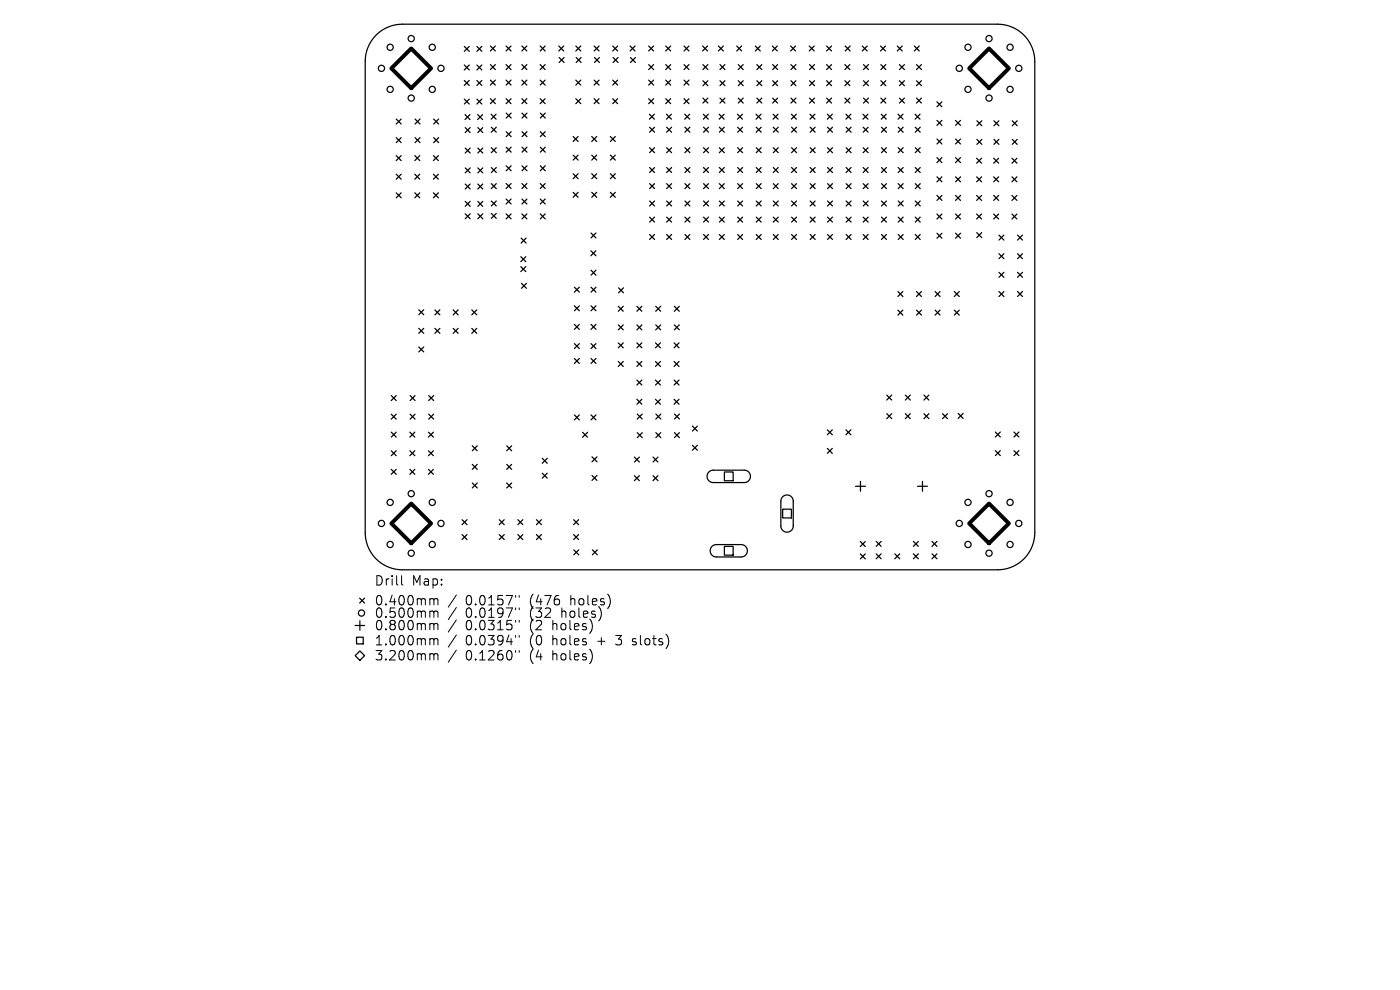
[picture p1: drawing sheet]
<svg xmlns="http://www.w3.org/2000/svg" width="297mm" height="210mm" viewBox="0 0 297 210" stroke-linecap="round" stroke-linejoin="round" font-family="sans-serif">
<defs><g id="words">
<g font-size="2.8">
<text x="79.3" y="124.5">Drill</text>
<text x="87.4" y="124.5">Map:</text>
<text x="79.3" y="128.7">0.400mm</text>
<text x="79.3" y="131.3">0.500mm</text>
<text x="98.8" y="128.7">0.0157&quot;</text>
<text x="98.8" y="131.3">0.0197&quot;</text>
<text x="112.5" y="128.7">(476</text>
<text x="112.5" y="131.3">(32</text>
<text x="119.4" y="131.3">holes)</text>
<text x="121.3" y="128.7">holes)</text>
<text x="79.3" y="134">0.800mm</text>
<text x="79.3" y="137.2">1.000mm</text>
<text x="98.8" y="134">0.0315&quot;</text>
<text x="98.8" y="137.2">0.0394&quot;</text>
<text x="112.5" y="134">(2</text>
<text x="112.5" y="137.2">(0</text>
<text x="117.5" y="134">holes)</text>
<text x="117.5" y="137.2">holes</text>
<text x="127.2" y="137.2">+</text>
<text x="131.4" y="137.2">3</text>
<text x="135" y="137.2">slots)</text>
<text x="79.3" y="140.4">3.200mm</text>
<text x="98.8" y="140.4">0.1260&quot;</text>
<text x="112.5" y="140.4">(4</text>
<text x="117.5" y="140.4">holes)</text>
</g>
</g></defs>
<g fill="none" stroke="#000" stroke-width=".26">
<path d="M79.8 7.4a7.9 7.9 0 0 1 5.6-2.3h126.2a7.9 7.9 0 0 1 7.9 7.9v100a7.9 7.9 0 0 1-7.9 7.9h-126.2a7.9 7.9 0 0 1-7.9-7.9v-100a7.9 7.9 0 0 1 2.3-5.6zM98.5 9.8l1 1.1M98.5 13.8l1 1M98.5 17.1l1 1M99.5 9.8l-1 1.1M99.5 13.8l-1 1M99.5 17.1l-1 1M101.2 9.8l1 1.1M101.2 13.8l1 1M101.2 17.1l1 1M102.2 9.8l-1 1.1M102.2 13.8l-1 1"/>
<path d="M102.2 17.1l-1 1M104 9.8l1.1 1M104 13.7l1.1 1.1M104 17l1.1 1M105.1 17l-1.1 1M105.1 9.8l-1.1 1M105.1 13.7l-1.1 1.1M107.4 17l1 1M107.4 9.8l1 1M107.4 13.7l1 1.1M108.4 13.7l-1 1.1M108.4 9.8l-1 1"/>
<path d="M108.4 17l-1 1M110.7 9.8l1.1 1M110.7 13.7l1.1 1.1M110.7 17l1.1 1M111.8 9.8l-1.1 1M111.8 13.7l-1.1 1.1M111.8 17l-1.1 1M114.6 17l1 1M114.6 9.8l1 1M114.6 13.7l1 1.1M115.6 9.8l-1 1M115.6 13.7l-1 1.1"/>
<path d="M115.6 17l-1 1M118.5 9.8l1.1 1M118.6 12.2l1.1 1.1M119.6 9.8l-1.1 1M119.7 12.2l-1.1 1.1M122.2 9.8l1 1M122.2 17l1 1M122.2 12.2l1.1 1.1M123.2 9.8l-1 1M123.2 17l-1 1M123.3 12.2l-1.1 1.1M126 9.8l1.1 1"/>
<path d="M126 17l1.1 1M126.1 12.2l1.1 1.1M127.1 9.8l-1.1 1M127.1 17l-1.1 1M127.2 12.2l-1.1 1.1M130 9.8l1 1M130 17l1 1M130.1 12.2l1 1.1M131 17l-1 1M131 9.8l-1 1M131.1 12.2l-1 1.1M133.7 9.8l1 1"/>
<path d="M133.7 12.2l1.1 1.1M134.7 9.8l-1 1M134.8 12.2l-1.1 1.1M137.6 13.7l1.1 1.1M137.6 9.8l1.1 1M137.6 17l1.1 1M138.7 9.8l-1.1 1M138.7 13.7l-1.1 1.1M138.7 17l-1.1 1M141.2 9.8l1.1 1M141.2 13.7l1.1 1.1M141.2 17l1.1 1"/>
<path d="M142.3 9.8l-1.1 1M142.3 13.7l-1.1 1.1M142.3 17l-1.1 1M145.1 9.8l1.1 1M145.1 13.7l1.1 1.1M145.1 17l1.1 1M146.2 17l-1.1 1M146.2 9.8l-1.1 1M146.2 13.7l-1.1 1.1M149.1 9.8l1 1M149.1 13.7l1.1 1.1M149.1 17.1l1.1 1.1"/>
<path d="M150.1 9.8l-1 1M150.2 13.7l-1.1 1.1M150.2 17.1l-1.1 1.1M152.4 9.8l1.1 1M152.7 13.7l1.1 1.1M152.7 17.1l1.1 1.1M153.5 9.8l-1.1 1M153.8 13.7l-1.1 1.1M153.8 17.1l-1.1 1.1M156.3 9.8l1 1M156.6 13.7l1.1 1.1M156.6 17.1l1.1 1.1"/>
<path d="M157.3 9.8l-1 1M157.7 13.7l-1.1 1.1M157.7 17.1l-1.1 1.1M160.2 9.8l1.1 1M160.6 13.7l1 1.1M160.6 17.1l1 1.1M161.3 9.8l-1.1 1M161.6 13.7l-1 1.1M161.6 17.1l-1 1.1M163.8 9.8l1.1 1M163.9 13.7l1.1 1.1M163.9 17.1l1.1 1.1"/>
<path d="M164.9 9.8l-1.1 1M165 13.7l-1.1 1.1M165 17.1l-1.1 1.1M167.7 9.8l1.1 1M167.8 13.7l1 1.1M167.8 17.1l1 1.1M168.8 9.8l-1.1 1M168.8 13.7l-1 1.1M168.8 17.1l-1 1.1M171.7 9.8l1 1M171.7 13.7l1.1 1.1M171.7 17.1l1.1 1.1"/>
<path d="M172.7 9.8l-1 1M172.8 13.7l-1.1 1.1M172.8 17.1l-1.1 1.1M175.4 9.8l1 1M175.4 13.7l1 1.1M175.4 17.1l1 1.1M176.4 9.8l-1 1M176.4 13.7l-1 1.1M176.4 17.1l-1 1.1M179.2 13.7l1.1 1.1M179.2 17.1l1.1 1.1M179.3 9.8l1.1 1"/>
<path d="M180.3 13.7l-1.1 1.1M180.3 17.1l-1.1 1.1M180.4 9.8l-1.1 1M182.9 9.8l1.1 1M183.2 13.7l1 1.1M183.2 17.1l1 1.1M184 9.8l-1.1 1M184.2 13.7l-1 1.1M184.2 17.1l-1 1.1M186.8 9.8l1.1 1M186.9 13.7l1 1.1M186.9 17.1l1 1.1"/>
<path d="M187.9 9.8l-1.1 1M187.9 17.1l-1 1.1M187.9 13.7l-1 1.1M190.4 9.8l1 1M190.8 13.7l1.1 1.1M190.8 17.1l1.1 1.1M191.4 9.8l-1 1M191.9 13.7l-1.1 1.1M191.9 17.1l-1.1 1.1M194 9.8l1 1M194.4 13.7l1.1 1.1M194.4 17.1l1.1 1.1"/>
<path d="M195 9.8l-1 1M195.5 13.7l-1.1 1.1M195.5 17.1l-1.1 1.1M84.1 25.3l1 1M84.1 29.2l1 1.1M84.1 33l1 1.1M84.1 37l1 1M85.1 25.3l-1 1M85.1 29.2l-1 1.1M85.1 33l-1 1.1M85.1 37l-1 1M88 37l1.1 1"/>
<path d="M88 33l1.1 1.1M88.1 29.2l1 1.1M88.1 25.3l1 1M89.1 33l-1.1 1.1M89.1 37l-1.1 1M89.1 25.3l-1 1M89.1 29.2l-1 1.1M91.9 37l1.1 1M91.9 33l1.1 1.1M92 29.2l1.1 1.1M92 25.3l1.1 1M93 33l-1.1 1.1"/>
<path d="M93 37l-1.1 1M93.1 25.3l-1.1 1M93.1 29.2l-1.1 1.1M98.5 21l1 1.1M98.7 24.3l1 1.1M98.7 27.1l1 1M98.7 31.4l1 1.1M98.7 35.6l1 1.1M98.7 39l1 1.1M99.5 21l-1 1.1M99.7 24.3l-1 1.1M99.7 27.1l-1 1"/>
<path d="M99.7 31.4l-1 1.1M99.7 35.6l-1 1.1M99.7 39l-1 1.1M101.2 21l1 1.1M101.3 24.3l1.1 1.1M101.4 27.1l1 1M101.4 31.4l1 1.1M101.4 35.6l1 1.1M101.4 39l1 1.1M102.2 21l-1 1.1M102.4 24.3l-1.1 1.1M102.4 27.1l-1 1"/>
<path d="M102.4 31.4l-1 1.1M102.4 35.6l-1 1.1M102.4 39l-1 1.1M104 20.9l1.1 1.1M104.2 24.2l1 1.1M104.2 27l1.1 1M104.2 31.3l1.1 1.1M104.2 35.5l1.1 1.1M104.2 39l1.1 1M105.1 20.9l-1.1 1.1M105.2 24.2l-1 1.1M105.3 27l-1.1 1"/>
<path d="M105.3 31.3l-1.1 1.1M105.3 35.5l-1.1 1.1M105.3 39l-1.1 1M107.4 20.9l1 1.1M107.4 38.9l1 1.1M107.4 24l1 1M107.4 27.9l1 1.1M107.4 31.2l1 1.1M107.4 35.2l1 1M108.4 20.9l-1 1.1M108.4 38.9l-1 1.1M108.4 24l-1 1"/>
<path d="M108.4 27.9l-1 1.1M108.4 31.2l-1 1.1M108.4 35.2l-1 1M110.7 20.9l1.1 1.1M110.7 38.9l1.1 1.1M110.7 31.2l1.1 1.1M110.7 24l1.1 1M110.7 27.9l1.1 1.1M110.7 35.2l1.1 1M111.8 20.9l-1.1 1.1M111.8 38.9l-1.1 1.1M111.8 24l-1.1 1"/>
<path d="M111.8 27.9l-1.1 1.1M111.8 31.2l-1.1 1.1M111.8 35.2l-1.1 1M114.6 20.9l1 1.1M114.6 38.9l1.1 1.1M114.6 31.2l1.1 1.1M114.6 24l1.1 1M114.6 27.9l1.1 1.1M114.6 35.2l1.1 1M115.6 20.9l-1 1.1M115.7 38.9l-1.1 1.1M115.7 24l-1.1 1"/>
<path d="M115.7 27.9l-1.1 1.1M115.7 31.2l-1.1 1.1M115.7 35.2l-1.1 1M121.6 36.9l1 1M121.6 29l1 1M121.6 32.9l1 1.1M122.2 20.9l1 1.1M122.6 36.9l-1 1M122.6 29l-1 1M122.6 32.9l-1 1.1M123.2 20.9l-1 1.1M125.5 32.9l1.1 1.1"/>
<path d="M125.5 36.9l1.1 1M125.5 29l1.1 1M126 20.9l1.1 1.1M126.6 32.9l-1.1 1.1M126.6 29l-1.1 1M126.6 36.9l-1.1 1M127.1 20.9l-1.1 1.1M129.5 36.9l1 1M129.5 32.9l1 1.1M129.5 29l1 1M130 20.9l1 1.1M130.5 29l-1 1"/>
<path d="M130.5 32.9l-1 1.1M130.5 36.9l-1 1M131 20.9l-1 1.1M137.6 20.9l1.1 1.1M137.8 24.2l1 1.1M137.8 31.3l1.1 1.1M137.8 27l1.1 1M137.8 35.5l1.1 1.1M137.8 39l1.1 1M138.7 20.9l-1.1 1.1M138.8 24.2l-1 1.1M138.9 27l-1.1 1"/>
<path d="M138.9 31.3l-1.1 1.1M138.9 35.5l-1.1 1.1M138.9 39l-1.1 1M141.2 20.9l1.1 1.1M141.4 24.2l1 1.1M141.4 27l1.1 1M141.4 31.3l1.1 1.1M141.4 35.5l1.1 1.1M141.4 39l1.1 1M142.3 20.9l-1.1 1.1M142.4 24.2l-1 1.1M142.5 27l-1.1 1"/>
<path d="M142.5 31.3l-1.1 1.1M142.5 35.5l-1.1 1.1M142.5 39l-1.1 1M145.1 20.9l1.1 1.1M145.3 24.2l1 1.1M145.3 31.3l1.1 1.1M145.3 27l1.1 1M145.3 35.5l1.1 1.1M145.3 39l1.1 1M146.2 20.9l-1.1 1.1M146.3 24.2l-1 1.1M146.4 27l-1.1 1"/>
<path d="M146.4 31.3l-1.1 1.1M146.4 35.5l-1.1 1.1M146.4 39l-1.1 1M149.1 20.8l1.1 1.1M149.2 24.2l1.1 1.1M149.3 31.3l1 1.1M149.3 27l1 1M149.3 35.5l1 1.1M149.3 39l1 1M150.2 20.8l-1.1 1.1M150.3 24.2l-1.1 1.1M150.3 27l-1 1"/>
<path d="M150.3 31.3l-1 1.1M150.3 35.5l-1 1.1M150.3 39l-1 1M152.6 24.2l1 1.1M152.6 27l1.1 1M152.6 31.3l1.1 1.1M152.6 35.5l1.1 1.1M152.6 39l1.1 1M152.7 20.8l1.1 1.1M153.6 24.2l-1 1.1M153.7 27l-1.1 1M153.7 31.3l-1.1 1.1"/>
<path d="M153.7 35.5l-1.1 1.1M153.7 39l-1.1 1M153.8 20.8l-1.1 1.1M156.4 24.2l1.1 1.1M156.5 27l1 1M156.5 31.3l1 1.1M156.5 35.5l1 1.1M156.5 39l1 1M156.6 20.8l1.1 1.1M157.5 24.2l-1.1 1.1M157.5 27l-1 1M157.5 31.3l-1 1.1"/>
<path d="M157.5 35.5l-1 1.1M157.5 39l-1 1M157.7 20.8l-1.1 1.1M160.4 24.2l1 1.1M160.4 27l1.1 1M160.4 31.3l1.1 1.1M160.4 35.5l1.1 1.1M160.4 39l1.1 1M160.6 20.8l1 1.1M161.4 24.2l-1 1.1M161.5 27l-1.1 1M161.5 31.3l-1.1 1.1"/>
<path d="M161.5 35.5l-1.1 1.1M161.5 39l-1.1 1M161.6 20.8l-1 1.1M163.9 20.8l1.1 1.1M164 24.2l1.1 1.1M164 27l1.1 1M164 31.3l1.1 1.1M164 35.5l1.1 1.1M164 39l1.1 1M165 20.8l-1.1 1.1M165.1 24.2l-1.1 1.1M165.1 27l-1.1 1"/>
<path d="M165.1 31.3l-1.1 1.1M165.1 35.5l-1.1 1.1M165.1 39l-1.1 1M167.8 20.8l1 1.1M167.9 24.2l1 1.1M167.9 27l1.1 1M167.9 31.3l1.1 1.1M167.9 35.5l1.1 1.1M167.9 39l1.1 1M168.8 20.8l-1 1.1M168.9 24.2l-1 1.1M169 27l-1.1 1"/>
<path d="M169 31.3l-1.1 1.1M169 35.5l-1.1 1.1M169 39l-1.1 1M171.7 20.8l1.1 1.1M171.8 24.2l1.1 1.1M171.9 27l1 1M171.9 31.3l1 1.1M171.9 35.5l1 1.1M171.9 39l1 1M172.8 20.8l-1.1 1.1M172.9 24.2l-1.1 1.1M172.9 27l-1 1"/>
<path d="M172.9 31.3l-1 1.1M172.9 35.5l-1 1.1M172.9 39l-1 1M175.4 20.8l1 1.1M175.5 24.2l1.1 1.1M175.6 39l1 1M175.6 27l1 1M175.6 31.3l1 1.1M175.6 35.5l1 1.1M176.4 20.8l-1 1.1M176.6 24.2l-1.1 1.1M176.6 27l-1 1"/>
<path d="M176.6 31.3l-1 1.1M176.6 39l-1 1M176.6 35.5l-1 1.1M179.2 20.8l1.1 1.1M179.5 24.2l1 1.1M179.5 39l1.1 1M179.5 27l1.1 1M179.5 31.3l1.1 1.1M179.5 35.5l1.1 1.1M180.3 20.8l-1.1 1.1M180.5 24.2l-1 1.1M180.6 27l-1.1 1"/>
<path d="M180.6 31.3l-1.1 1.1M180.6 35.5l-1.1 1.1M180.6 39l-1.1 1M183.1 24.2l1 1.1M183.1 27l1.1 1M183.1 31.3l1.1 1.1M183.1 35.5l1.1 1.1M183.1 39l1.1 1M183.2 20.8l1 1.1M184.1 24.2l-1 1.1M184.2 27l-1.1 1M184.2 31.3l-1.1 1.1"/>
<path d="M184.2 35.5l-1.1 1.1M184.2 39l-1.1 1M184.2 20.8l-1 1.1M186.9 20.8l1 1.1M187 24.2l1 1.1M187 27l1.1 1M187 31.3l1.1 1.1M187 35.5l1.1 1.1M187 39l1.1 1M187.9 20.8l-1 1.1M188 24.2l-1 1.1M188.1 35.5l-1.1 1.1"/>
<path d="M188.1 27l-1.1 1M188.1 31.3l-1.1 1.1M188.1 39l-1.1 1M190.5 24.2l1.1 1.1M190.5 27l1.1 1M190.5 31.3l1.1 1.1M190.5 35.5l1.1 1.1M190.5 39l1.1 1M190.8 20.8l1.1 1.1M191.6 24.2l-1.1 1.1M191.6 27l-1.1 1M191.6 31.3l-1.1 1.1"/>
<path d="M191.6 35.5l-1.1 1.1M191.6 39l-1.1 1M191.9 20.8l-1.1 1.1M194.1 24.2l1.1 1.1M194.2 27l1 1M194.2 31.3l1 1.1M194.2 35.5l1 1.1M194.2 39l1 1M194.4 20.8l1.1 1.1M195.2 24.2l-1.1 1.1M195.2 39l-1 1M195.2 27l-1 1"/>
<path d="M195.2 31.3l-1 1.1M195.2 35.5l-1 1.1M195.5 20.8l-1.1 1.1M198.8 25.5l1 1.1M198.8 21.6l1 1.1M198.8 29.5l1 1M198.8 33.4l1 1.1M198.8 37.5l1 1.1M199.8 21.6l-1 1.1M199.8 25.5l-1 1.1M199.8 29.5l-1 1M199.8 33.4l-1 1.1"/>
<path d="M199.8 37.5l-1 1.1M202.7 29.5l1.1 1M202.7 25.5l1.1 1.1M202.7 33.4l1.1 1.1M202.7 37.5l1.1 1.1M203.8 37.5l-1.1 1.1M203.8 25.5l-1.1 1.1M203.8 29.5l-1.1 1M203.8 33.4l-1.1 1.1M207.2 33.6l1 1M207.2 37.5l1 1.1M207.2 25.6l1.1 1.1"/>
<path d="M207.2 29.6l1.1 1M208.2 33.6l-1 1M208.2 37.5l-1 1.1M208.3 25.6l-1.1 1.1M208.3 29.6l-1.1 1M210.8 33.6l1.1 1M210.8 37.5l1.1 1.1M210.9 25.6l1 1.1M210.9 29.6l1 1M211.9 33.6l-1.1 1M211.9 37.5l-1.1 1.1M211.9 25.6l-1 1.1"/>
<path d="M211.9 29.6l-1 1M214.7 37.5l1 1.1M214.7 33.6l1 1M214.7 25.6l1.1 1.1M214.7 29.6l1.1 1M215.7 33.6l-1 1M215.7 37.5l-1 1.1M215.8 25.6l-1.1 1.1M215.8 29.6l-1.1 1M84.1 40.9l1 1.1M85.1 40.9l-1 1.1M88 40.9l1.1 1.1"/>
<path d="M89.1 40.9l-1.1 1.1M91.9 40.9l1.1 1.1M93 40.9l-1.1 1.1M98.7 42.7l1 1.1M98.7 45.4l1 1M99.7 42.7l-1 1.1M99.7 45.4l-1 1M101.4 45.4l1 1M101.4 42.7l1 1.1M102.4 42.7l-1 1.1M102.4 45.4l-1 1M104.2 45.3l1.1 1"/>
<path d="M104.2 42.6l1.1 1.1M105.3 42.6l-1.1 1.1M105.3 45.3l-1.1 1M107.4 42.2l1 1.1M107.4 45.4l1 1M108.4 42.2l-1 1.1M108.4 45.4l-1 1M110.5 54.5l1 1M110.5 56.6l1 1M110.6 50.5l1 1.1M110.7 45.4l1.1 1M110.7 42.2l1.1 1.1"/>
<path d="M111.5 54.5l-1 1M111.5 56.6l-1 1M111.6 50.5l-1 1.1M111.8 42.2l-1.1 1.1M111.8 45.4l-1.1 1M114.6 42.2l1.1 1.1M114.6 45.4l1.1 1M115.7 42.2l-1.1 1.1M115.7 45.4l-1.1 1M121.6 40.8l1 1.1M122.6 40.8l-1 1.1M125.4 53.2l1 1.1"/>
<path d="M125.4 49.4l1 1.1M125.4 57.3l1 1.1M125.5 40.8l1.1 1.1M126.4 53.2l-1 1.1M126.4 49.4l-1 1.1M126.4 57.3l-1 1.1M126.6 40.8l-1.1 1.1M129.5 40.8l1 1.1M130.5 40.8l-1 1.1M137.8 42.6l1.1 1.1M137.8 46.1l1.1 1M137.8 49.7l1.1 1.1"/>
<path d="M138.9 42.6l-1.1 1.1M138.9 46.1l-1.1 1M138.9 49.7l-1.1 1.1M141.4 42.6l1.1 1.1M141.4 46.1l1.1 1M141.4 49.7l1.1 1.1M142.5 42.6l-1.1 1.1M142.5 46.1l-1.1 1M142.5 49.7l-1.1 1.1M145.3 42.6l1.1 1.1M145.3 46.1l1.1 1M145.3 49.7l1.1 1.1"/>
<path d="M146.4 42.6l-1.1 1.1M146.4 46.1l-1.1 1M146.4 49.7l-1.1 1.1M149.3 42.6l1 1.1M149.3 46.1l1 1M149.3 49.7l1 1.1M150.3 42.6l-1 1.1M150.3 46.1l-1 1M150.3 49.7l-1 1.1M152.6 42.6l1.1 1.1M152.6 46.1l1.1 1M152.6 49.7l1.1 1.1"/>
<path d="M153.7 46.1l-1.1 1M153.7 42.6l-1.1 1.1M153.7 49.7l-1.1 1.1M156.5 42.6l1 1.1M156.5 46.1l1 1M156.5 49.7l1 1.1M157.5 42.6l-1 1.1M157.5 46.1l-1 1M157.5 49.7l-1 1.1M160.4 42.6l1.1 1.1M160.4 46.1l1.1 1M160.4 49.7l1.1 1.1"/>
<path d="M161.5 42.6l-1.1 1.1M161.5 46.1l-1.1 1M161.5 49.7l-1.1 1.1M164 46.1l1.1 1M164 42.6l1.1 1.1M164 49.7l1.1 1.1M165.1 46.1l-1.1 1M165.1 42.6l-1.1 1.1M165.1 49.7l-1.1 1.1M167.9 42.6l1.1 1.1M167.9 46.1l1.1 1M167.9 49.7l1.1 1.1"/>
<path d="M169 42.6l-1.1 1.1M169 46.1l-1.1 1M169 49.7l-1.1 1.1M171.9 42.6l1 1.1M171.9 46.1l1 1M171.9 49.7l1 1.1M172.9 42.6l-1 1.1M172.9 46.1l-1 1M172.9 49.7l-1 1.1M175.6 42.6l1 1.1M175.6 49.7l1 1.1M175.6 46.1l1 1"/>
<path d="M176.6 46.1l-1 1M176.6 42.6l-1 1.1M176.6 49.7l-1 1.1M179.5 42.6l1.1 1.1M179.5 46.1l1.1 1M179.5 49.7l1.1 1.1M180.6 42.6l-1.1 1.1M180.6 46.1l-1.1 1M180.6 49.7l-1.1 1.1M183.1 42.6l1.1 1.1M183.1 46.1l1.1 1M183.1 49.7l1.1 1.1"/>
<path d="M184.2 42.6l-1.1 1.1M184.2 46.1l-1.1 1M184.2 49.7l-1.1 1.1M187 46.1l1.1 1M187 42.6l1.1 1.1M187 49.7l1.1 1.1M188.1 42.6l-1.1 1.1M188.1 46.1l-1.1 1M188.1 49.7l-1.1 1.1M190.5 42.6l1.1 1.1M190.5 46.1l1.1 1M190.5 49.7l1.1 1.1"/>
<path d="M191.6 42.6l-1.1 1.1M191.6 46.1l-1.1 1M191.6 49.7l-1.1 1.1M194.2 46.1l1 1M194.2 42.6l1 1.1M194.2 49.7l1 1.1M195.2 42.6l-1 1.1M195.2 46.1l-1 1M195.2 49.7l-1 1.1M198.8 41.5l1 1M198.8 45.4l1 1.1M198.8 49.5l1 1"/>
<path d="M199.8 41.5l-1 1M199.8 45.4l-1 1.1M199.8 49.5l-1 1M202.7 45.4l1.1 1.1M202.7 41.5l1.1 1M202.7 49.5l1.1 1M203.8 41.5l-1.1 1M203.8 45.4l-1.1 1.1M203.8 49.5l-1.1 1M207.2 45.4l1 1.1M207.2 41.5l1 1M207.2 49.3l1.1 1.1"/>
<path d="M208.2 41.5l-1 1M208.2 45.4l-1 1.1M208.3 49.3l-1.1 1.1M210.8 41.5l1.1 1M210.8 45.4l1.1 1.1M211.9 41.5l-1.1 1M211.9 45.4l-1.1 1.1M211.9 53.8l1.1 1.1M211.9 49.9l1.1 1M211.9 57.8l1.1 1M213 49.9l-1.1 1M213 53.8l-1.1 1.1"/>
<path d="M213 57.8l-1.1 1M214.7 41.5l1 1M214.7 45.4l1 1.1M215.7 41.5l-1 1M215.7 45.4l-1 1.1M215.9 57.8l1 1M215.9 53.8l1 1.1M215.9 49.9l1 1M216.9 53.8l-1 1.1M216.9 49.9l-1 1M216.9 57.8l-1 1M88.8 65.7l1.1 1.1"/>
<path d="M88.8 69.7l1.1 1M88.8 73.6l1.1 1.1M89.9 65.7l-1.1 1.1M89.9 69.7l-1.1 1M89.9 73.6l-1.1 1.1M92.3 65.7l1 1.1M92.3 69.7l1 1M93.3 65.7l-1 1.1M93.3 69.7l-1 1M96.1 65.7l1.1 1.1M96.1 69.7l1.1 1M97.2 65.7l-1.1 1.1"/>
<path d="M97.2 69.7l-1.1 1M100.1 65.7l1 1.1M100.1 69.7l1 1M101.1 65.7l-1 1.1M101.1 69.7l-1 1M110.6 60.1l1.1 1.1M111.7 60.1l-1.1 1.1M121.9 60.9l1 1.1M121.9 64.9l1 1M121.9 68.8l1 1.1M121.9 72.9l1 1M121.9 76l1 1.1"/>
<path d="M122.9 72.9l-1 1M122.9 60.9l-1 1.1M122.9 64.9l-1 1M122.9 68.8l-1 1.1M122.9 76l-1 1.1M125.4 60.9l1 1.1M125.4 64.9l1 1M125.4 68.8l1 1.1M125.4 72.9l1 1M125.4 76l1 1.1M126.4 60.9l-1 1.1M126.4 64.9l-1 1"/>
<path d="M126.4 68.8l-1 1.1M126.4 72.9l-1 1M126.4 76l-1 1.1M131.2 65l1 1M131.2 68.9l1 1.1M131.2 72.7l1 1.1M131.2 76.7l1 1M131.2 61.1l1.1 1M132.2 65l-1 1M132.2 68.9l-1 1.1M132.2 72.7l-1 1.1M132.2 76.7l-1 1"/>
<path d="M132.3 61.1l-1.1 1M135.1 72.7l1.1 1.1M135.1 68.9l1.1 1.1M135.1 76.7l1.1 1M135.1 65l1.1 1M136.2 65l-1.1 1M136.2 72.7l-1.1 1.1M136.2 68.9l-1.1 1.1M136.2 76.7l-1.1 1M139.1 76.7l1 1M139.1 72.7l1 1.1M139.1 68.9l1.1 1.1"/>
<path d="M139.1 65l1.1 1M140.1 72.7l-1 1.1M140.1 76.7l-1 1M140.2 65l-1.1 1M140.2 68.9l-1.1 1.1M143 76.7l1.1 1M143 72.7l1.1 1.1M143.1 65l1 1M143.1 68.9l1 1.1M144.1 72.7l-1.1 1.1M144.1 76.7l-1.1 1M144.1 65l-1 1"/>
<path d="M144.1 68.9l-1 1.1M190.5 61.8l1 1.1M190.5 65.8l1 1M191.5 61.8l-1 1.1M191.5 65.8l-1 1M194.4 65.8l1.1 1M194.4 61.8l1.1 1.1M195.5 61.8l-1.1 1.1M195.5 65.8l-1.1 1M198.4 65.8l1 1M198.4 61.8l1 1.1M199.4 61.8l-1 1.1"/>
<path d="M199.4 65.8l-1 1M202.5 65.8l1 1M202.5 61.8l1 1.1M203.5 61.8l-1 1.1M203.5 65.8l-1 1M211.9 61.8l1.1 1.1M213 61.8l-1.1 1.1M215.9 61.8l1 1.1M216.9 61.8l-1 1.1M83 83.9l1.1 1.1M83 87.9l1.1 1M83 91.7l1.1 1"/>
<path d="M83 95.6l1.1 1.1M83 99.6l1.1 1M84.1 83.9l-1.1 1.1M84.1 87.9l-1.1 1M84.1 91.7l-1.1 1M84.1 95.6l-1.1 1.1M84.1 99.6l-1.1 1M86.9 95.6l1.1 1.1M86.9 99.6l1.1 1M86.9 91.7l1.1 1M87 87.9l1.1 1M87 83.9l1.1 1.1"/>
<path d="M88 95.6l-1.1 1.1M88 91.7l-1.1 1M88 99.6l-1.1 1M88.1 83.9l-1.1 1.1M88.1 87.9l-1.1 1M90.9 99.6l1 1M90.9 91.7l1 1M90.9 95.6l1 1.1M90.9 87.9l1.1 1M90.9 83.9l1.1 1.1M91.9 91.7l-1 1M91.9 95.6l-1 1.1"/>
<path d="M91.9 99.6l-1 1M92 83.9l-1.1 1.1M92 87.9l-1.1 1M100.2 94.6l1 1M100.2 98.5l1 1.1M101.2 94.6l-1 1M101.2 98.5l-1 1.1M107.5 94.6l1 1M107.5 98.5l1 1.1M108.5 94.6l-1 1M108.5 98.5l-1 1.1M115 97.2l1.1 1.1"/>
<path d="M116.1 97.2l-1.1 1.1M121.9 88l1 1.1M122.9 88l-1 1.1M123.6 91.7l1 1.1M124.6 91.7l-1 1.1M125.4 88l1 1.1M125.6 96.9l1 1.1M126.4 88l-1 1.1M126.6 96.9l-1 1.1M134.6 97l1 1M135.1 80.6l1.1 1.1M135.1 84.7l1.1 1.1"/>
<path d="M135.2 87.8l1 1.1M135.2 91.8l1 1M135.6 97l-1 1M136.2 80.6l-1.1 1.1M136.2 84.7l-1.1 1.1M136.2 87.8l-1 1.1M136.2 91.8l-1 1M138.5 97l1.1 1M139.1 80.6l1 1.1M139.1 84.7l1 1.1M139.1 91.8l1.1 1M139.1 87.8l1.1 1.1"/>
<path d="M139.6 97l-1.1 1M140.1 80.6l-1 1.1M140.1 84.7l-1 1.1M140.2 87.8l-1.1 1.1M140.2 91.8l-1.1 1M143 80.6l1.1 1.1M143 84.7l1.1 1.1M143.1 91.8l1 1M143.1 87.8l1 1.1M144.1 80.6l-1.1 1.1M144.1 84.7l-1.1 1.1M144.1 87.8l-1 1.1"/>
<path d="M144.1 91.8l-1 1M146.9 90.4l1 1M146.9 94.5l1 1M147.9 90.4l-1 1M147.9 94.5l-1 1M175.5 91.2l1.1 1M175.5 95.1l1.1 1.1M176.6 91.2l-1.1 1M176.6 95.1l-1.1 1.1M179.5 91.2l1 1M180.5 91.2l-1 1M188.1 83.8l1.1 1.1"/>
<path d="M188.1 87.8l1.1 1M189.2 83.8l-1.1 1.1M189.2 87.8l-1.1 1M192.1 83.8l1 1.1M192.1 87.8l1 1M193.1 83.8l-1 1.1M193.1 87.8l-1 1M196 87.8l1.1 1M196 83.8l1.1 1.1M197.1 83.8l-1.1 1.1M197.1 87.8l-1.1 1M200 87.8l1 1"/>
<path d="M201 87.8l-1 1M203.3 87.7l1 1.1M204.3 87.7l-1 1.1M211.2 95.6l1 1M211.2 91.6l1 1.1M212.2 91.6l-1 1.1M212.2 95.6l-1 1M215.1 95.6l1.1 1M215.1 91.6l1.1 1.1M216.2 91.6l-1.1 1.1M216.2 95.6l-1.1 1M98 110.2l1.1 1.1"/>
<path d="M98 113.4l1.1 1.1M99.1 110.2l-1.1 1.1M99.1 113.4l-1.1 1.1M100.2 102.5l1 1M101.2 102.5l-1 1M105.9 110.2l1.1 1.1M105.9 113.4l1.1 1.1M107 110.2l-1.1 1.1M107 113.4l-1.1 1.1M107.5 102.5l1 1M108.5 102.5l-1 1M109.9 110.2l1 1.1"/>
<path d="M109.9 113.4l1 1.1M110.9 110.2l-1 1.1M110.9 113.4l-1 1.1M113.8 110.2l1.1 1.1M113.8 113.4l1.1 1.1M114.9 110.2l-1.1 1.1M114.9 113.4l-1.1 1.1M115 100.4l1.1 1M116.1 100.4l-1.1 1M121.7 110.2l1 1.1M121.7 113.4l1 1.1M121.7 116.6l1.1 1.1"/>
<path d="M122.7 110.2l-1 1.1M122.7 113.4l-1 1.1M122.8 116.6l-1.1 1.1M125.6 100.9l1 1M125.7 116.6l1 1.1M126.6 100.9l-1 1M126.7 116.6l-1 1.1M134.6 100.9l1 1.1M135.6 100.9l-1 1.1M138.5 100.9l1.1 1.1M139.6 100.9l-1.1 1.1M150.4 100.1l.8-.4h6.7a1.32 1.32 0 0 1 1.3 1.4 1.32 1.32 0 0 1-1.3 1.3h-6.6a1.32 1.32 0 0 1-1.2-.8 1.32 1.32 0 0 1 .3-1.5z"/>
<path d="M151 115.9l.9-.4h5.3a1.32 1.32 0 0 1 1.3 1.3 1.32 1.32 0 0 1-1.3 1.4h-5.2a1.32 1.32 0 0 1-1.2-.9 1.32 1.32 0 0 1 .2-1.4zM153.7 100.1h1.8v1.9h-1.8zM153.7 115.9h1.8v1.9h-1.8zM166 105.4a1.32 1.32 0 0 1 1.5-.3 1.32 1.32 0 0 1 .8 1.2v5.3a1.32 1.32 0 0 1-1.3 1.3 1.32 1.32 0 0 1-1.3-1.3v-5.4zM166 108h1.9v1.9h-1.9zM181.5 103.2h2.1M182.5 114.9l1.1 1M182.5 117.5l1.1 1.1M182.5 102.1v2.1M183.6 114.9l-1.1 1M183.6 117.5l-1.1 1.1M185.9 114.8l1 1.1"/>
<path d="M185.9 117.5l1 1M186.9 114.8l-1 1.1M186.9 117.5l-1 1M189.8 117.5l1.1 1M190.9 117.5l-1.1 1M193.8 114.8l1 1.1M193.8 117.5l1 1M194.6 103.2h2.2M194.8 114.8l-1 1.1M194.8 117.5l-1 1M195.7 102.1v2.1M197.7 117.5l1.1 1"/>
<path d="M197.7 114.8l1.1 1.1M198.8 114.8l-1.1 1.1M198.8 117.5l-1.1 1M75.3 139.1l1-1 1 1-1 1zM75.3 132.7h2M75.6 135.2h1.5v1.4h-1.5zM76.3 126.9l1 1M76.3 131.7v2M77.3 126.9l-1 1"/>
<circle cx="80.9" cy="14.5" r=".66"/>
<circle cx="82.8" cy="19" r=".66"/>
<circle cx="82.8" cy="10" r=".66"/>
<circle cx="87.2" cy="8.2" r=".66"/>
<circle cx="91.7" cy="19" r=".66"/>
<circle cx="91.7" cy="10" r=".66"/>
<circle cx="93.6" cy="14.5" r=".66"/>
<circle cx="203.5" cy="14.5" r=".66"/>
<circle cx="205.4" cy="19" r=".66"/>
<circle cx="205.4" cy="10" r=".66"/>
<circle cx="209.8" cy="8.2" r=".66"/>
<circle cx="214.3" cy="19" r=".66"/>
<circle cx="214.3" cy="10" r=".66"/>
<circle cx="216.1" cy="14.5" r=".66"/>
<circle cx="87.2" cy="20.8" r=".66"/>
<circle cx="209.8" cy="20.8" r=".66"/>
<circle cx="80.9" cy="111" r=".66"/>
<circle cx="82.8" cy="106.6" r=".66"/>
<circle cx="82.8" cy="115.5" r=".66"/>
<circle cx="87.2" cy="104.7" r=".66"/>
<circle cx="87.2" cy="117.3" r=".66"/>
<circle cx="91.7" cy="106.6" r=".66"/>
<circle cx="91.7" cy="115.5" r=".66"/>
<circle cx="93.6" cy="111" r=".66"/>
<circle cx="203.5" cy="111" r=".66"/>
<circle cx="205.4" cy="106.6" r=".66"/>
<circle cx="205.4" cy="115.5" r=".66"/>
<circle cx="209.8" cy="104.7" r=".66"/>
<circle cx="209.8" cy="117.3" r=".66"/>
<circle cx="214.3" cy="106.6" r=".66"/>
<circle cx="214.3" cy="115.5" r=".66"/>
<circle cx="216.1" cy="111" r=".66"/>
<circle cx="76.7" cy="130" r=".66"/>
</g>
<path d="M83 14.5l4.2-4.2 4.2 4.2-4.2 4.2zM205.6 14.5l4.2-4.2 4.2 4.2-4.2 4.2zM87.2 106.8l4.2 4.2-4.2 4.2-4.2-4.2zM205.6 111l4.2-4.2 4.2 4.2-4.2 4.2z" fill="none" stroke="#000" stroke-width=".84"/>
<g fill="none" stroke="#000" stroke-width=".21">
<path d="M85.2 122.1v1.7l.3 .3M91.5 127h.3l.2 .3M91.5 129.6h.3l.2 .3M91.5 132.3l.5 .1v.2M91.5 135.5l.5 .1v.2M91.5 138.7h.3l.2 .3M92 127.3l.3-.3 .5 .1 .1 1.2M92 127.3v1M92 129.9v1.1M92 132.6v1M92 135.8v1M92 139v1"/>
<path d="M92 129.9l.3-.3 .5 .1 .1 1.3M92 132.6l.3-.3 .5 .1 .1 1.2M92 135.8l.3-.3 .5 .1 .1 1.2M92 139l.3-.3 .5 .1 .1 1.2M96.8 126.2l-1.7 2.6M96.8 128.9l-1.7 2.5M96.8 131.5l-1.7 2.6M96.8 134.7l-1.7 2.6M96.8 137.9l-1.7 2.6M109.4 126.3v.4M109.4 129v.3M109.4 131.6v.4"/>
<path d="M109.4 134.8v.4M109.4 138v.4M110.1 126.3v.4M110.1 129v.3M110.1 131.6v.4M110.1 134.8v.4M110.1 138v.4M134.1 136.7l.2 .1M134.2 135.6v.4"/>
</g>
<use href="#words"/>
</svg>
